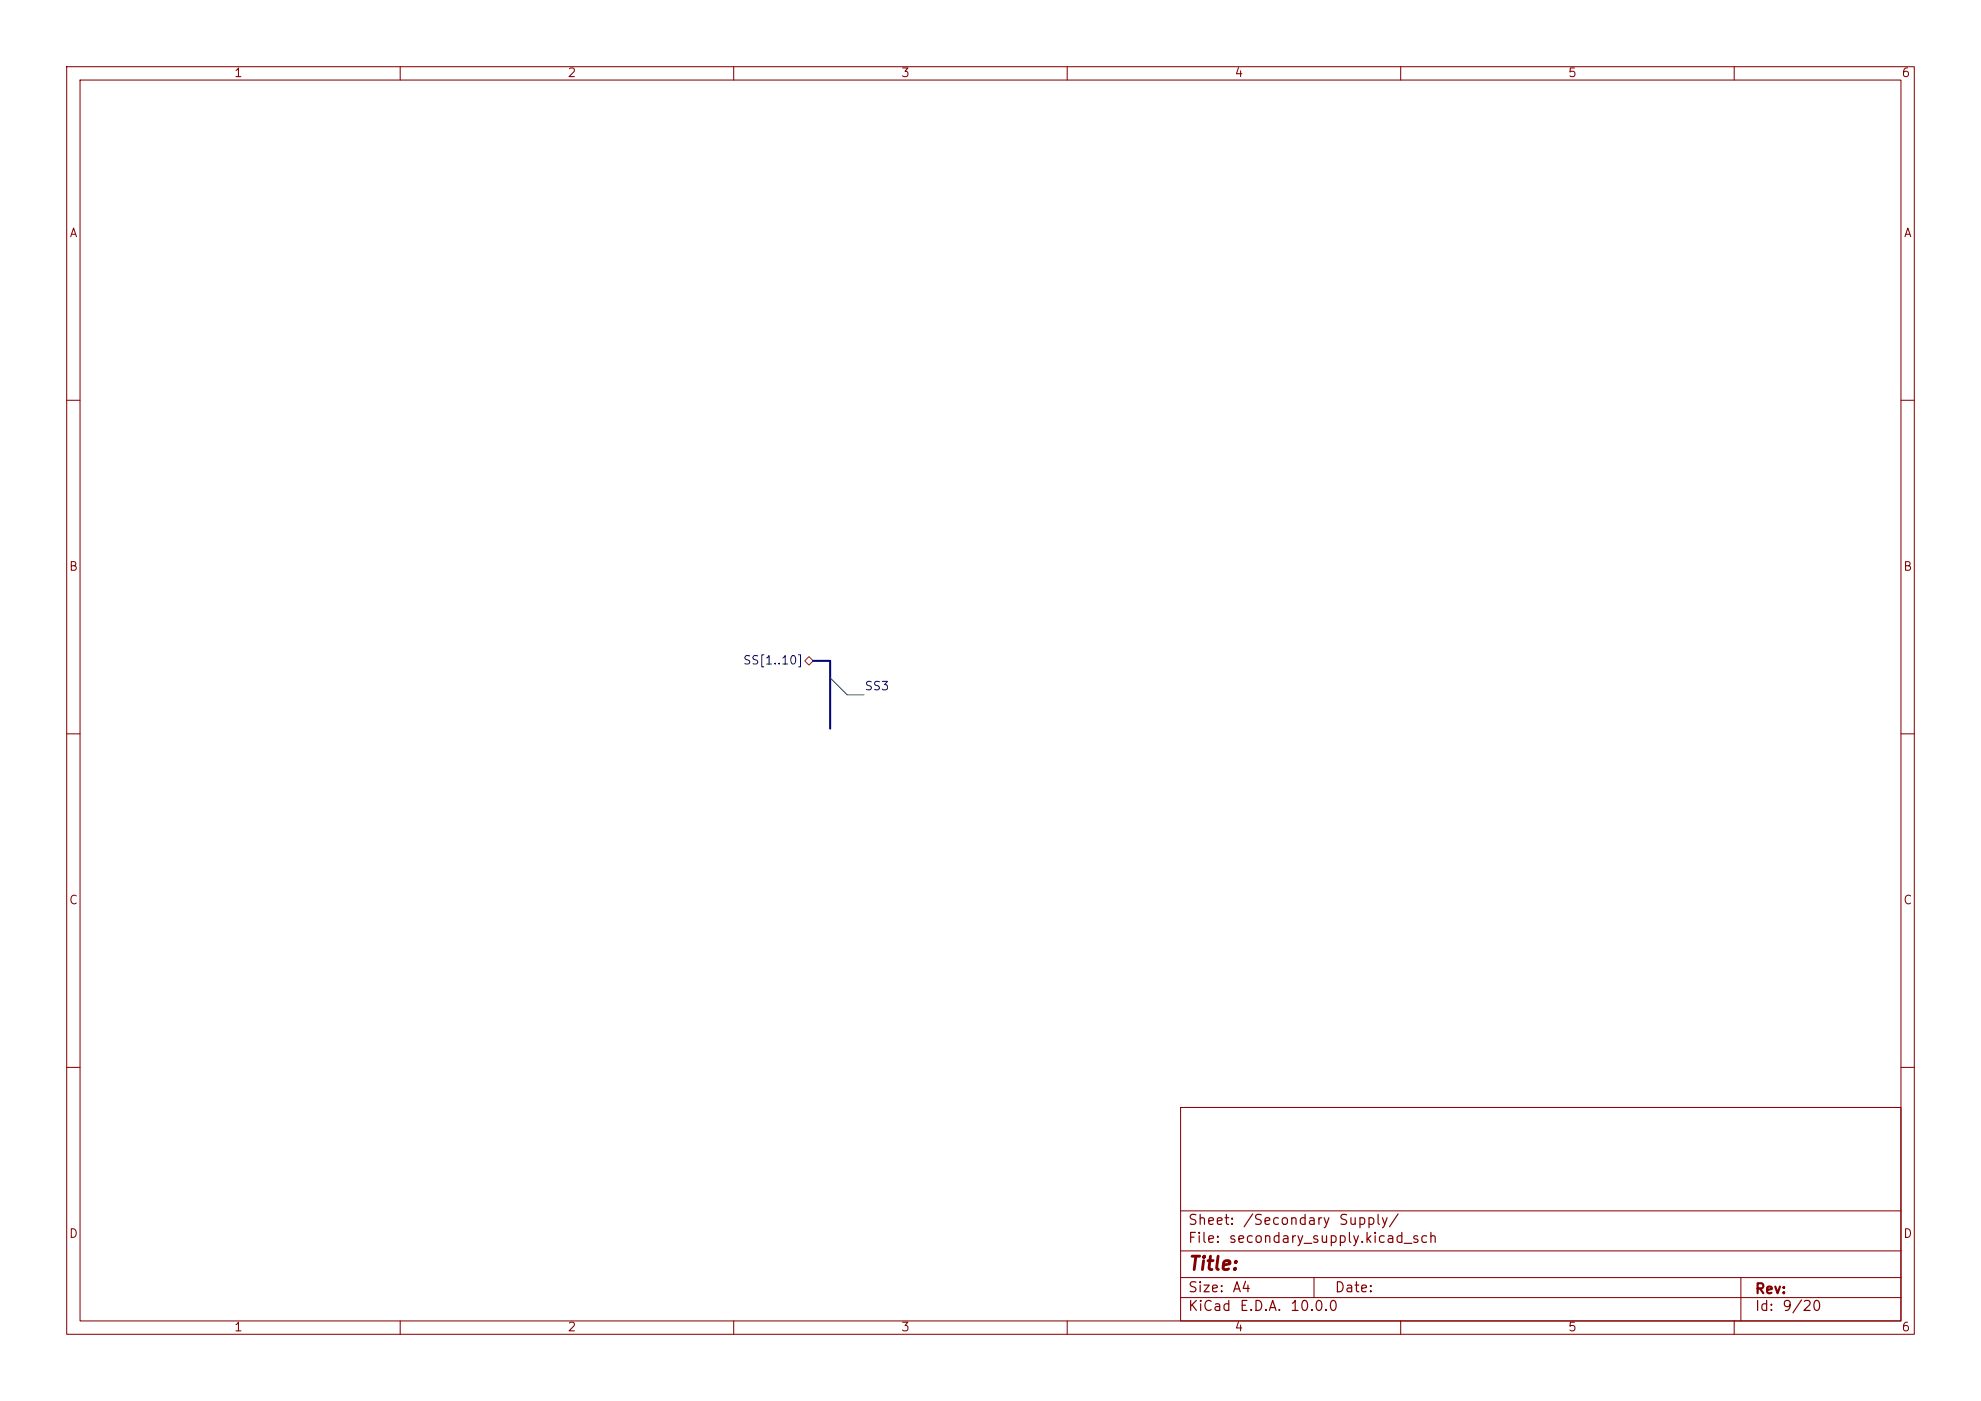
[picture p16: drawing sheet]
<svg xmlns="http://www.w3.org/2000/svg" width="297mm" height="210mm" viewBox="0 0 297 210" stroke-linecap="round" stroke-linejoin="round" font-family="sans-serif">
<defs><g id="words">
<text font-size="2" fill="#840000" x="178" y="190.9">Title:</text>
<g font-size="1.5" fill="#840000">
<text x="178" y="184">Sheet:</text>
<text x="186.2" y="184">/Secondary</text>
<text x="200.6" y="184">Supply/</text>
<text x="178" y="186.7">File:</text>
<text x="184.1" y="186.7">secondary_supply.kicad_sch</text>
<text x="178" y="196.9">KiCad</text>
<text x="178" y="194.1">Size:</text>
<text x="184.7" y="194.1">A4</text>
<text x="185.7" y="196.9">E.D.A.</text>
<text x="193.3" y="196.9">10.0.0</text>
<text x="200" y="194.1">Date:</text>
<text x="263" y="194.3">Rev:</text>
<text x="263" y="196.9">Id:</text>
<text x="267.1" y="196.9">9/20</text>
</g>
<g font-size="1.3" fill="#840000">
<text x="35" y="11.9">1</text>
<text x="85" y="11.9">2</text>
<text x="135" y="11.9">3</text>
<text x="185" y="11.9">4</text>
<text x="235" y="11.9">5</text>
<text x="285" y="11.9">6</text>
<text x="10.3" y="35.9">A</text>
<text x="285.3" y="35.9">A</text>
<text x="10.3" y="85.9">B</text>
<text x="285.3" y="85.9">B</text>
<text x="10.3" y="135.9">C</text>
<text x="285.3" y="135.9">C</text>
<text x="10.3" y="185.9">D</text>
<text x="285.3" y="185.9">D</text>
<text x="35" y="199.9">1</text>
<text x="85" y="199.9">2</text>
<text x="135" y="199.9">3</text>
<text x="185" y="199.9">4</text>
<text x="235" y="199.9">5</text>
<text x="285" y="199.9">6</text>
</g>
<text font-size="1.3" fill="#000084" x="111.3" y="99.9">SS[1..10]</text>
<text font-size="1.3" fill="#0f0f0f" x="129.5" y="103.8">SS3</text>
</g></defs>
<g fill="none" stroke="#840000" stroke-width=".15">
<path d="M10 10h277v190h-277zM12 12h273v186h-273zM60 10v2M110 10v2M160 10v2M210 10v2M260 10v2M10 60h2M285 60h2M10 110h2M285 110h2M10 160h2"/>
<path d="M177 166h108v32h-108zM285 160h2M60 198v2M110 198v2M160 198v2M177 194.5h108M177 191.5h108M177 187.5h108M177 181.5h108M197 191.5v3M210 198v2M260 198v2"/>
<path d="M261 191.5v6.5"/>
</g>
<path d="M120.6 99.1l.7-.7 .6 .7-.6 .6z" fill="none" stroke="#725600" stroke-width=".15"/>
<path d="M121.9 99.1h2.6v10.1" fill="none" stroke="#000084" stroke-width=".3"/>
<path d="M124.5 101.6l2.5 2.5h2.5" fill="none" stroke="#009600" stroke-width=".15"/>
<use href="#words"/>
</svg>
